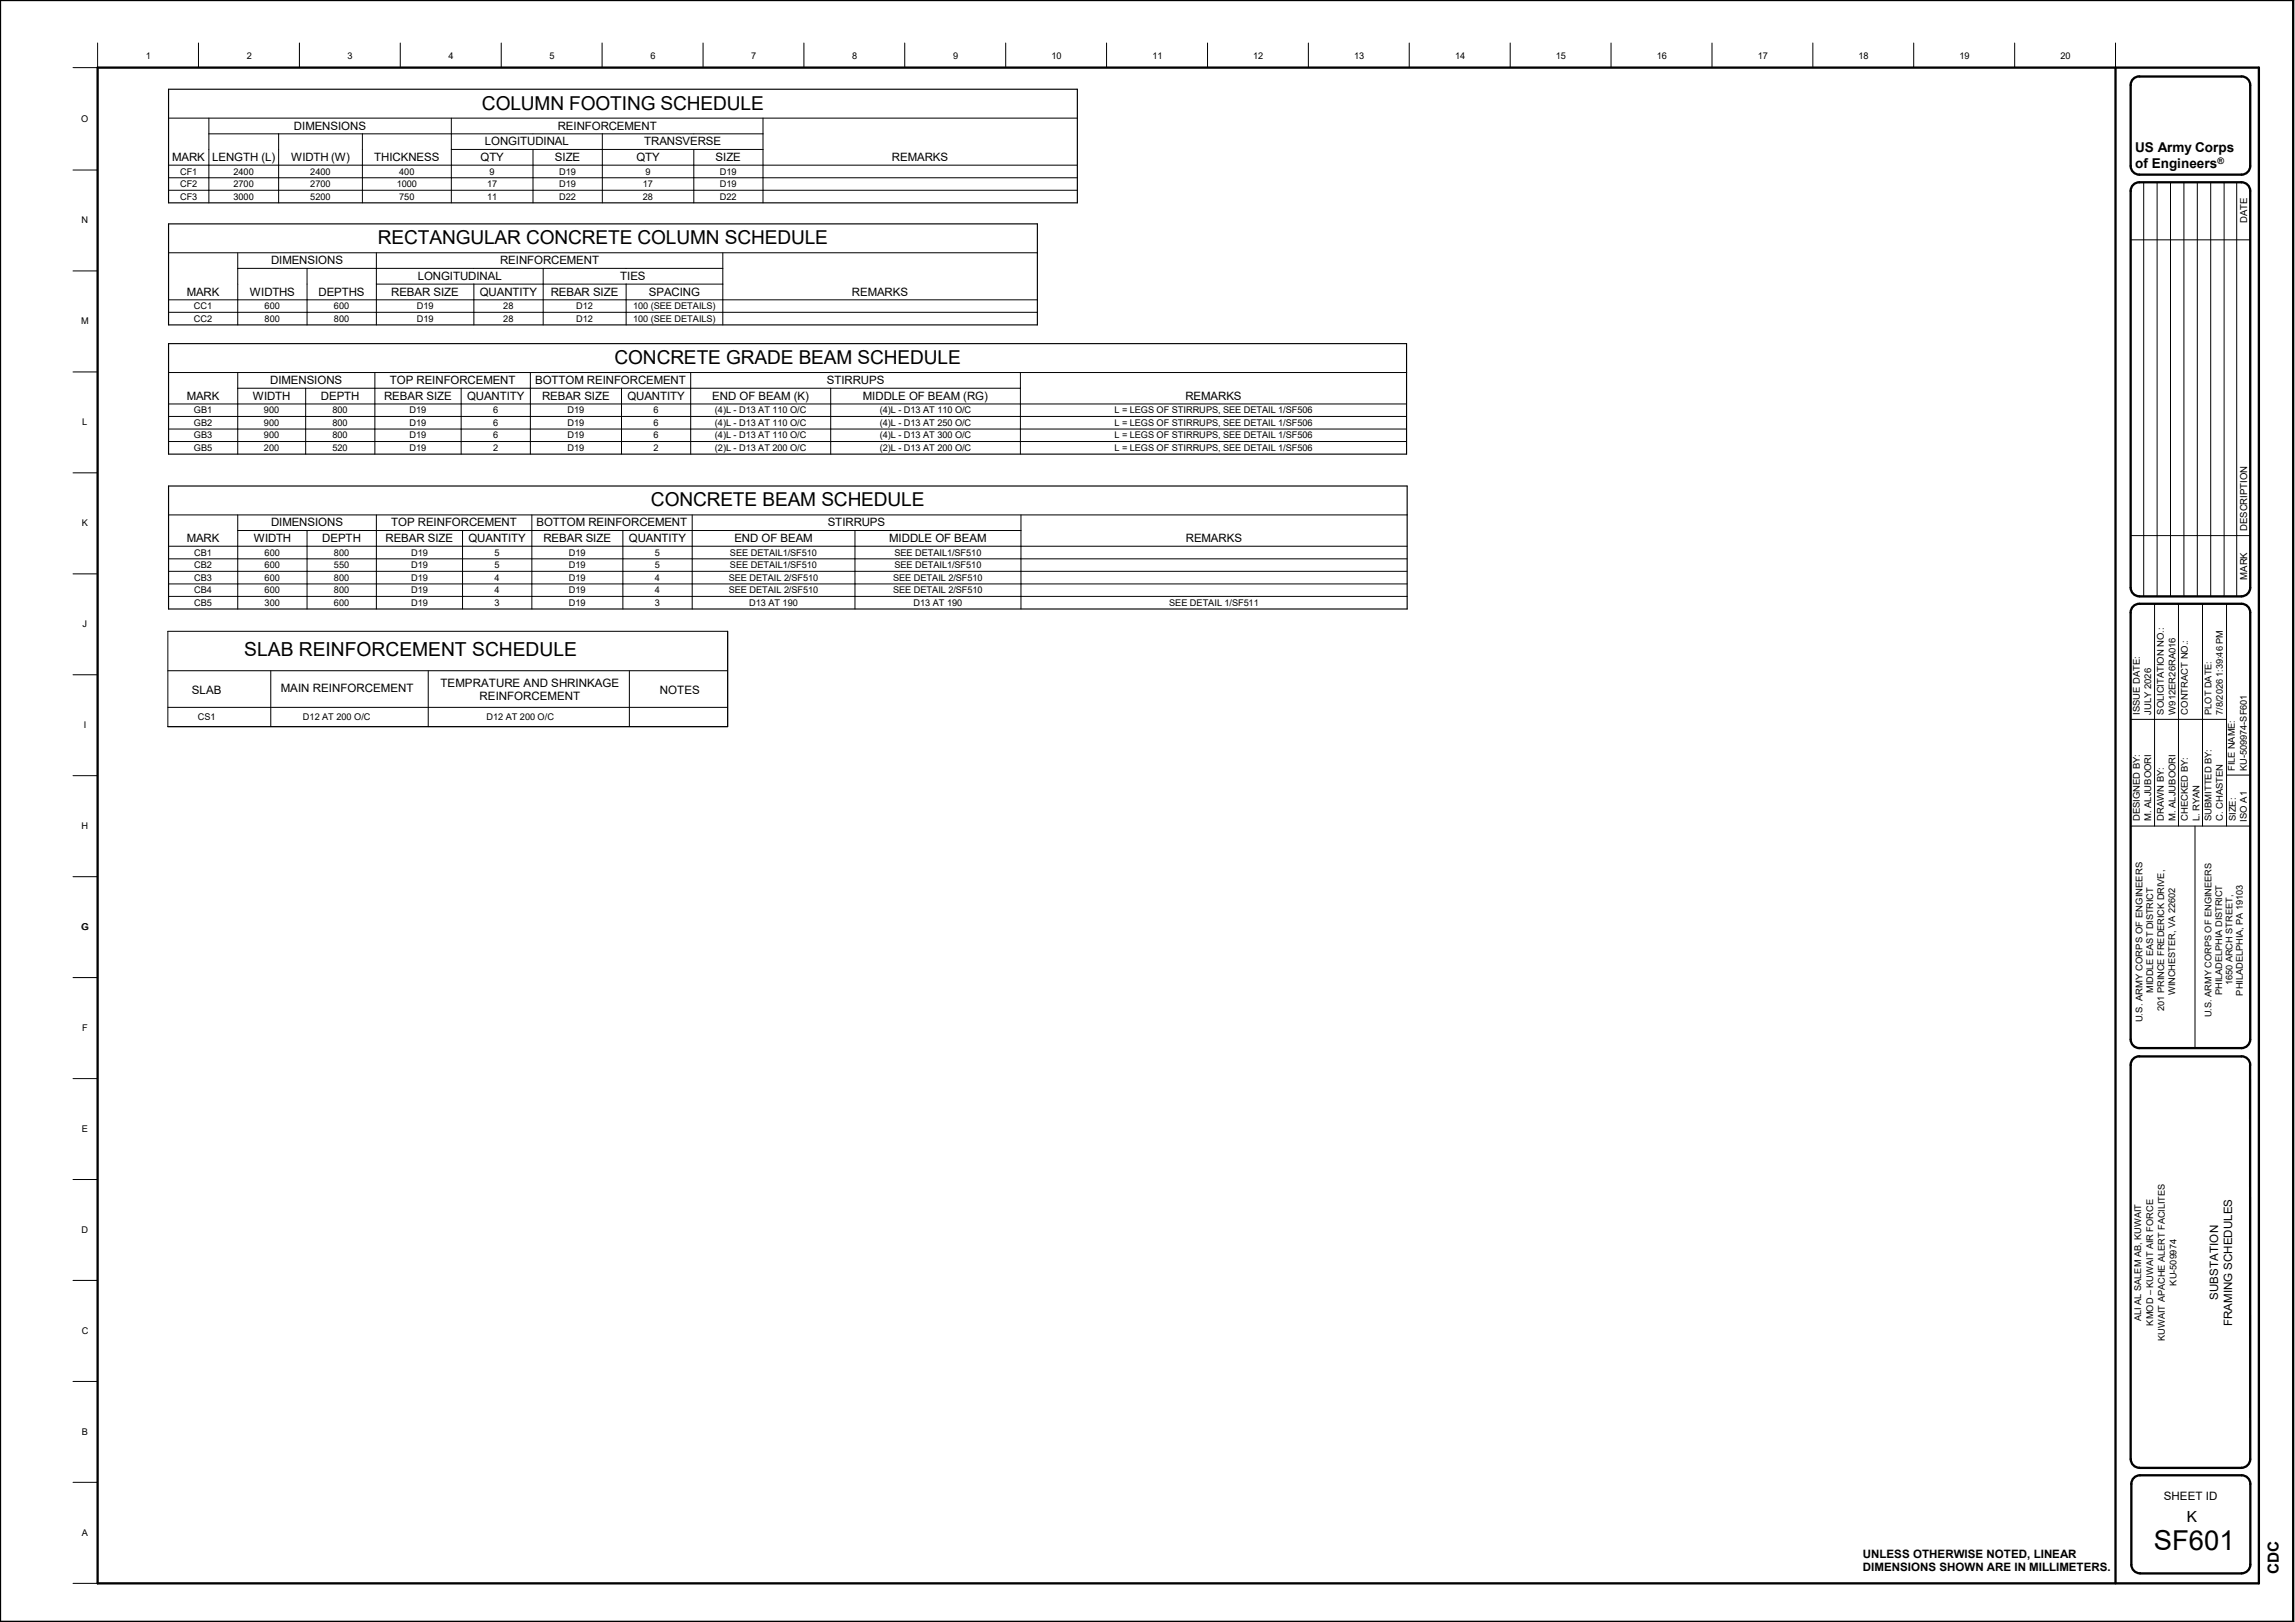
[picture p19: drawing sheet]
<svg xmlns="http://www.w3.org/2000/svg" width="841mm" height="594mm" viewBox="0 0 841 594" stroke-linecap="round" stroke-linejoin="round" font-family="sans-serif">
<defs><g id="words">
<text font-size="10.1" x="789.3" y="567.7">SF601</text>
<text font-size="7.1" x="89.5" y="240.4">SLAB REINFORCEMENT SCHEDULE</text>
<g font-size="7">
<text x="176.6" y="40.2">COLUMN FOOTING SCHEDULE</text>
<text x="138.5" y="89.5">RECTANGULAR CONCRETE COLUMN SCHEDULE</text>
<text x="225.2" y="133.4">CONCRETE GRADE BEAM SCHEDULE</text>
<text x="238.5" y="185.5">CONCRETE BEAM SCHEDULE</text>
</g>
<g font-size="5.6">
<text x="801.3" y="557.3">K</text>
<text x="835.2" y="576.4" transform="rotate(-90 835.2 576.4)">CDC</text>
</g>
<g font-size="5">
<text x="782.4" y="55.7">US Army Corps</text>
<text x="782.4" y="61.5">of Engineers</text>
</g>
<g font-size="4.2">
<text x="107.7" y="47.5">DIMENSIONS</text>
<text x="204.4" y="47.5">REINFORCEMENT</text>
<text x="177.7" y="53.2">LONGITUDINAL</text>
<text x="236.1" y="53.2">TRANSVERSE</text>
<text x="63.1" y="59">MARK</text>
<text x="77.8" y="59">LENGTH (L)</text>
<text x="106.7" y="59">WIDTH (W)</text>
<text x="137.2" y="59">THICKNESS</text>
<text x="176.1" y="59">QTY</text>
<text x="203.3" y="59">SIZE</text>
<text x="233.2" y="59">QTY</text>
<text x="262.3" y="59">SIZE</text>
<text x="326.9" y="59">REMARKS</text>
<text x="99.3" y="96.8">DIMENSIONS</text>
<text x="183.3" y="96.8">REINFORCEMENT</text>
<text x="153.1" y="102.5">LONGITUDINAL</text>
<text x="227.3" y="102.5">TIES</text>
<text x="68.4" y="108.3">MARK</text>
<text x="91.6" y="108.3">WIDTHS</text>
<text x="116.7" y="108.3">DEPTHS</text>
<text x="143.3" y="108.3">REBAR SIZE</text>
<text x="175.8" y="108.3">QUANTITY</text>
<text x="201.8" y="108.3">REBAR SIZE</text>
<text x="237.7" y="108.3">SPACING</text>
<text x="312.2" y="108.3">REMARKS</text>
<text x="99" y="140.7">DIMENSIONS</text>
<text x="142.9" y="140.7">TOP REINFORCEMENT</text>
<text x="196.1" y="140.7">BOTTOM REINFORCEMENT</text>
<text x="303" y="140.7">STIRRUPS</text>
<text x="68.4" y="146.4">MARK</text>
<text x="92.7" y="146.4">WIDTH</text>
<text x="117.6" y="146.4">DEPTH</text>
<text x="140.8" y="146.4">REBAR SIZE</text>
<text x="171.2" y="146.4">QUANTITY</text>
<text x="198.6" y="146.4">REBAR SIZE</text>
<text x="229.9" y="146.4">QUANTITY</text>
<text x="261" y="146.4">END OF BEAM (K)</text>
<text x="316.2" y="146.4">MIDDLE OF BEAM (RG)</text>
<text x="434.4" y="146.4">REMARKS</text>
<text x="99.3" y="192.8">DIMENSIONS</text>
<text x="143.4" y="192.8">TOP REINFORCEMENT</text>
<text x="196.6" y="192.8">BOTTOM REINFORCEMENT</text>
<text x="303.3" y="192.8">STIRRUPS</text>
<text x="68.4" y="198.5">MARK</text>
<text x="93" y="198.5">WIDTH</text>
<text x="118.1" y="198.5">DEPTH</text>
<text x="141.3" y="198.5">REBAR SIZE</text>
<text x="171.7" y="198.5">QUANTITY</text>
<text x="199.1" y="198.5">REBAR SIZE</text>
<text x="230.4" y="198.5">QUANTITY</text>
<text x="269.1" y="198.5">END OF BEAM</text>
<text x="325.9" y="198.5">MIDDLE OF BEAM</text>
<text x="434.6" y="198.5">REMARKS</text>
<text x="161.4" y="251.5">TEMPRATURE AND SHRINKAGE</text>
<text x="70.3" y="254">SLAB</text>
<text x="102.9" y="253.6">MAIN REINFORCEMENT</text>
<text x="175.8" y="256.3">REINFORCEMENT</text>
<text x="241.8" y="254">NOTES</text>
<text x="812.9" y="476" transform="rotate(-90 812.9 476)">SUBSTATION</text>
<text x="818" y="485.7" transform="rotate(-90 818 485.7)">FRAMING SCHEDULES</text>
<text x="793" y="549.5">SHEET ID</text>
<text x="682.7" y="570.6">UNLESS OTHERWISE NOTED, LINEAR</text>
<text x="682.7" y="575.6">DIMENSIONS SHOWN ARE IN MILLIMETERS.</text>
</g>
<g font-size="3.5">
<text x="823.5" y="81.6" transform="rotate(-90 823.5 81.6)">DATE</text>
<text x="823.5" y="194.5" transform="rotate(-90 823.5 194.5)">DESCRIPTION</text>
<text x="823.5" y="212.3" transform="rotate(-90 823.5 212.3)">MARK</text>
</g>
<g font-size="3.4">
<text x="53.5" y="21.8">1</text>
<text x="90.4" y="21.8">2</text>
<text x="127.4" y="21.8">3</text>
<text x="164.4" y="21.8">4</text>
<text x="201.3" y="21.8">5</text>
<text x="238.3" y="21.8">6</text>
<text x="275.3" y="21.8">7</text>
<text x="312.2" y="21.8">8</text>
<text x="349.2" y="21.8">9</text>
<text x="385.3" y="21.8">10</text>
<text x="422.3" y="21.8">11</text>
<text x="459.3" y="21.8">12</text>
<text x="496.2" y="21.8">13</text>
<text x="533.2" y="21.8">14</text>
<text x="570.2" y="21.8">15</text>
<text x="607.2" y="21.8">16</text>
<text x="644.1" y="21.8">17</text>
<text x="681.1" y="21.8">18</text>
<text x="718.1" y="21.8">19</text>
<text x="755.1" y="21.8">20</text>
<text x="29.8" y="44.8">O</text>
<text x="66" y="63.9">CF1</text>
<text x="85.6" y="63.9">2400</text>
<text x="113.7" y="63.9">2400</text>
<text x="146.3" y="63.9">400</text>
<text x="179.4" y="63.9">9</text>
<text x="204.9" y="63.9">D19</text>
<text x="236.5" y="63.9">9</text>
<text x="263.8" y="63.9">D19</text>
<text x="66" y="68.5">CF2</text>
<text x="85.6" y="68.5">2700</text>
<text x="113.7" y="68.5">2700</text>
<text x="145.4" y="68.5">1000</text>
<text x="178.5" y="68.5">17</text>
<text x="204.9" y="68.5">D19</text>
<text x="235.6" y="68.5">17</text>
<text x="263.8" y="68.5">D19</text>
<text x="66" y="73.1">CF3</text>
<text x="85.6" y="73.1">3000</text>
<text x="113.7" y="73.1">5200</text>
<text x="146.3" y="73.1">750</text>
<text x="178.5" y="73.1">11</text>
<text x="204.9" y="73.1">D22</text>
<text x="235.6" y="73.1">28</text>
<text x="263.8" y="73.1">D22</text>
<text x="29.9" y="81.8">N</text>
<text x="71.1" y="113.2">CC1</text>
<text x="97" y="113.2">600</text>
<text x="122.4" y="113.2">600</text>
<text x="152.7" y="113.2">D19</text>
<text x="184.4" y="113.2">28</text>
<text x="211.2" y="113.2">D12</text>
<text x="232" y="113.2">100 (SEE DETAILS)</text>
<text x="29.7" y="118.7">M</text>
<text x="71.1" y="117.8">CC2</text>
<text x="97" y="117.8">800</text>
<text x="122.4" y="117.8">800</text>
<text x="152.7" y="117.8">D19</text>
<text x="184.4" y="117.8">28</text>
<text x="211.2" y="117.8">D12</text>
<text x="232" y="117.8">100 (SEE DETAILS)</text>
<text x="30.1" y="155.7">L</text>
<text x="71.1" y="151.3">GB1</text>
<text x="71.1" y="156">GB2</text>
<text x="96.7" y="151.3">900</text>
<text x="96.7" y="156">900</text>
<text x="121.8" y="151.3">800</text>
<text x="121.8" y="156">800</text>
<text x="150.1" y="151.3">D19</text>
<text x="150.1" y="156">D19</text>
<text x="180.7" y="151.3">6</text>
<text x="180.7" y="156">6</text>
<text x="207.9" y="151.3">D19</text>
<text x="207.9" y="156">D19</text>
<text x="239.5" y="151.3">6</text>
<text x="239.5" y="156">6</text>
<text x="262" y="151.3">(4)L - D13 AT 110 O/C</text>
<text x="262" y="156">(4)L - D13 AT 110 O/C</text>
<text x="322.4" y="151.3">(4)L - D13 AT 110 O/C</text>
<text x="322.4" y="156">(4)L - D13 AT 250 O/C</text>
<text x="408.4" y="151.3">L = LEGS OF STIRRUPS, SEE DETAIL 1/SF506</text>
<text x="408.4" y="156">L = LEGS OF STIRRUPS, SEE DETAIL 1/SF506</text>
<text x="71.1" y="160.5">GB3</text>
<text x="96.7" y="160.5">900</text>
<text x="121.8" y="160.5">800</text>
<text x="150.1" y="160.5">D19</text>
<text x="180.7" y="160.5">6</text>
<text x="207.9" y="160.5">D19</text>
<text x="239.5" y="160.5">6</text>
<text x="262" y="160.5">(4)L - D13 AT 110 O/C</text>
<text x="322.4" y="160.5">(4)L - D13 AT 300 O/C</text>
<text x="408.4" y="160.5">L = LEGS OF STIRRUPS, SEE DETAIL 1/SF506</text>
<text x="71.1" y="165.1">GB5</text>
<text x="96.7" y="165.1">200</text>
<text x="121.8" y="165.1">520</text>
<text x="150.1" y="165.1">D19</text>
<text x="180.7" y="165.1">2</text>
<text x="207.9" y="165.1">D19</text>
<text x="239.5" y="165.1">2</text>
<text x="262" y="165.1">(2)L - D13 AT 200 O/C</text>
<text x="322.4" y="165.1">(2)L - D13 AT 200 O/C</text>
<text x="408.4" y="165.1">L = LEGS OF STIRRUPS, SEE DETAIL 1/SF506</text>
<text x="30" y="192.7">K</text>
<text x="71.2" y="203.5">CB1</text>
<text x="97" y="203.5">600</text>
<text x="122.4" y="203.5">800</text>
<text x="150.6" y="203.5">D19</text>
<text x="181.2" y="203.5">5</text>
<text x="208.5" y="203.5">D19</text>
<text x="240" y="203.5">5</text>
<text x="267.5" y="203.5">SEE DETAIL1/SF510</text>
<text x="327.7" y="203.5">SEE DETAIL1/SF510</text>
<text x="71.2" y="208.1">CB2</text>
<text x="97" y="208.1">600</text>
<text x="122.4" y="208.1">550</text>
<text x="150.6" y="208.1">D19</text>
<text x="181.2" y="208.1">5</text>
<text x="208.5" y="208.1">D19</text>
<text x="240" y="208.1">5</text>
<text x="267.5" y="208.1">SEE DETAIL1/SF510</text>
<text x="327.7" y="208.1">SEE DETAIL1/SF510</text>
<text x="71.2" y="212.7">CB3</text>
<text x="97" y="212.7">600</text>
<text x="122.4" y="212.7">800</text>
<text x="150.6" y="212.7">D19</text>
<text x="181.2" y="212.7">4</text>
<text x="208.5" y="212.7">D19</text>
<text x="240" y="212.7">4</text>
<text x="267" y="212.7">SEE DETAIL 2/SF510</text>
<text x="327.3" y="212.7">SEE DETAIL 2/SF510</text>
<text x="71.2" y="217.3">CB4</text>
<text x="71.2" y="221.9">CB5</text>
<text x="97" y="217.3">600</text>
<text x="97" y="221.9">300</text>
<text x="122.4" y="217.3">800</text>
<text x="122.4" y="221.9">600</text>
<text x="150.6" y="217.3">D19</text>
<text x="150.6" y="221.9">D19</text>
<text x="181.2" y="217.3">4</text>
<text x="181.2" y="221.9">3</text>
<text x="208.5" y="217.3">D19</text>
<text x="208.5" y="221.9">D19</text>
<text x="240" y="217.3">4</text>
<text x="240" y="221.9">3</text>
<text x="267" y="217.3">SEE DETAIL 2/SF510</text>
<text x="274.5" y="221.9">D13 AT 190</text>
<text x="327.3" y="217.3">SEE DETAIL 2/SF510</text>
<text x="334.8" y="221.9">D13 AT 190</text>
<text x="428.5" y="221.9">SEE DETAIL 1/SF511</text>
<text x="30.2" y="229.7">J</text>
<text x="72.5" y="263.6">CS1</text>
<text x="111" y="263.7">D12 AT 200 O/C</text>
<text x="178.3" y="263.7">D12 AT 200 O/C</text>
<text x="784.2" y="261.8" transform="rotate(-90 784.2 261.8)">ISSUE DATE:</text>
<text x="788.3" y="261.8" transform="rotate(-90 788.3 261.8)">JULY 2026</text>
<text x="793" y="261.8" transform="rotate(-90 793 261.8)">SOLICITATION NO.:</text>
<text x="797.2" y="261.8" transform="rotate(-90 797.2 261.8)">W912ER26RA016</text>
<text x="801.8" y="261.8" transform="rotate(-90 801.8 261.8)">CONTRACT NO.:</text>
<text x="810.4" y="261.8" transform="rotate(-90 810.4 261.8)">PLOT DATE:</text>
<text x="814.6" y="261.8" transform="rotate(-90 814.6 261.8)">7/8/2026 1:39:46 PM</text>
<text x="30.7" y="266.7">I</text>
<text x="818.9" y="282.3" transform="rotate(-90 818.9 282.3)">FILE NAME:</text>
<text x="823.4" y="282.3" transform="rotate(-90 823.4 282.3)">KU-509974-SF601</text>
<text x="29.9" y="303.6">H</text>
<text x="784.2" y="300.8" transform="rotate(-90 784.2 300.8)">DESIGNED BY:</text>
<text x="788.3" y="300.8" transform="rotate(-90 788.3 300.8)">M. ALJUBOORI</text>
<text x="793" y="300.8" transform="rotate(-90 793 300.8)">DRAWN BY:</text>
<text x="797.2" y="300.8" transform="rotate(-90 797.2 300.8)">M. ALJUBOORI</text>
<text x="801.8" y="300.8" transform="rotate(-90 801.8 300.8)">CHECKED BY:</text>
<text x="806" y="300.8" transform="rotate(-90 806 300.8)">L. RYAN</text>
<text x="810.4" y="300.8" transform="rotate(-90 810.4 300.8)">SUBMITTED BY:</text>
<text x="814.6" y="300.8" transform="rotate(-90 814.6 300.8)">C. CHASTEN</text>
<text x="819.3" y="300.8" transform="rotate(-90 819.3 300.8)">SIZE:</text>
<text x="823.4" y="300.9" transform="rotate(-90 823.4 300.9)">ISO A1</text>
<text x="29.8" y="340.6">G</text>
<text x="789.1" y="363.7" transform="rotate(-90 789.1 363.7)">MIDDLE EAST DISTRICT</text>
<text x="797.1" y="364.5" transform="rotate(-90 797.1 364.5)">WINCHESTER, VA 22602</text>
<text x="814.3" y="364.5" transform="rotate(-90 814.3 364.5)">PHILADELPHIA DISTRICT</text>
<text x="818.1" y="360.8" transform="rotate(-90 818.1 360.8)">1650 ARCH STREET,</text>
<text x="821.9" y="364.6" transform="rotate(-90 821.9 364.6)">PHILADELPHIA, PA 19103</text>
<text x="793.1" y="370.2" transform="rotate(-90 793.1 370.2)">201 PRINCE FREDERICK DRIVE,</text>
<text x="30.1" y="377.6">F</text>
<text x="785.2" y="374.5" transform="rotate(-90 785.2 374.5)">U.S. ARMY CORPS OF ENGINEERS</text>
<text x="810.4" y="372.6" transform="rotate(-90 810.4 372.6)">U.S. ARMY CORPS OF ENGINEERS</text>
<text x="30" y="414.6">E</text>
<text x="29.9" y="451.6">D</text>
<text x="797.6" y="470.8" transform="rotate(-90 797.6 470.8)">KU-509974</text>
<text x="784.6" y="483.7" transform="rotate(-90 784.6 483.7)">ALI AL SALEM AB, KUWAIT</text>
<text x="789.1" y="485.5" transform="rotate(-90 789.1 485.5)">KMOD – KUWAIT AIR FORCE</text>
<text x="29.9" y="488.7">C</text>
<text x="793.4" y="491.2" transform="rotate(-90 793.4 491.2)">KUWAIT APACHE ALERT FACILITES</text>
<text x="30" y="525.6">B</text>
<text x="30" y="562.5">A</text>
</g>
<text font-size="3.3" x="812.6" y="60">®</text>
</g></defs>
<path d="M61.5 231.2h205.2v34.9h-205.2zM61.5 245.7h205.2M61.5 259.1h205.2M99.2 245.7v20.4M156.9 245.7v20.4M230.6 245.7v20.4" fill="none" stroke="#000" stroke-width=".37"/>
<g fill="#fff">
<path d="M89.5 234h123.9v7.9h-123.9z"/>
<path d="M70.3 250.2h10.9v4.8h-10.9z"/>
<path d="M102.9 249.8h48.7v4.8h-48.7z"/>
<path d="M161.4 247.7h66.8v4.8h-66.8z"/>
<path d="M175.8 252.5h36.9v4.8h-36.9z"/>
<path d="M241.8 250.2h14.7v4.8h-14.7z"/>
<path d="M72.5 260.5h6.5v3.9h-6.5z"/>
<path d="M111 260.6h24.8v3.9h-24.8z"/>
<path d="M178.3 260.6h24.7v3.9h-24.7z"/>
</g>
<g fill="none" stroke="#000" stroke-width=".37">
<path d="M35.8 15.7v9.1h-9M72.7 15.7v9.1M109.7 15.7v9.1M146.7 15.7v9.1M183.7 15.7v9.1M220.6 15.7v9.1M257.6 15.7v9.1M294.6 15.7v9.1M331.6 15.7v9.1M368.6 15.7v9.1M405.5 15.7v9.1M442.5 15.7v9.1"/>
<path d="M479.5 15.7v9.1M516.4 15.7v9.1M553.4 15.7v9.1M590.4 15.7v9.1M627.4 15.7v9.1M664.3 15.7v9.1M701.3 15.7v9.1M738.3 15.7v9.1M775.3 15.7v9.1M61.8 43.3h333M76.5 49h203.1M76.5 43.3v31"/>
<path d="M102.1 49v25.3M132.8 49v25.3M165.4 54.7h114.2M165.4 43.3v31M195.3 54.7v19.6M220.7 49v25.3M254.3 54.7v19.6M279.6 43.3v31M26.8 62.3h9M61.8 69.7h333M61.8 65.1h333M61.8 60.5h333"/>
<path d="M785.6 66.8v151.6M790.5 66.8v151.6M795.4 66.8v151.6M800.3 66.8v151.6M805.2 66.8v151.6M810.1 66.8v151.6M815 66.8v151.6M819.7 66.8v151.6M26.8 99.2h9M61.8 92.6h318.4M87.1 98.3h177.8M87.1 92.6v26.4"/>
<path d="M112.5 98.3v20.7M137.9 92.6v26.4M199.1 98.3v20.7M264.9 92.6v26.4M780.8 87.8h43.8M61.8 114.4h318.4M61.8 109.8h318.4M137.9 104.1h127M173.7 104.1v14.9M229.4 104.1v14.9M26.8 136.2h9M61.8 136.4h453.7"/>
<path d="M87.1 136.4v29.9M137.4 136.4v29.9M194.4 136.4v29.9M253.1 136.4v29.9M373.9 136.4v29.9M61.8 157.1h453.7M61.8 152.5h453.7M61.8 148h453.7M87.1 142.2h286.8M112 142.2v24.1M169 142.2v24.1M227.8 142.2v24.1"/>
<path d="M304.4 142.2v24.1M26.8 173.2h9M61.8 161.7h453.7M61.8 188.6h453.9M87.1 188.6v34.5M87.1 194.3h287M112.5 194.3v28.8M137.9 188.6v34.5M169.5 194.3v28.8M194.9 188.6v34.5M228.3 194.3v28.8M253.7 188.6v34.5"/>
<path d="M313.3 194.3v28.8M374.1 188.6v34.5M780.8 196.2h43.8M26.8 210.2h9M61.8 218.4h453.9M61.8 213.9h453.9M61.8 209.3h453.9M61.8 204.7h453.9M61.8 200.1h453.9M789.6 221.1v81.5M798.3 221.1v81.5M807.1 221.1v81.5"/>
<path d="M815.9 221.1v81.5M26.8 247.1h9M780.8 263.5h35.1M26.8 284.1h9M815.9 283.9h8.7M780.8 302.6h43.8M804.4 302.6v81.3M26.8 321.1h9M26.8 358.1h9M26.8 395.1h9M26.8 432h9M26.8 469h9"/>
<path d="M26.8 506h9M26.8 542.9h9M26.8 579.9h9"/>
</g>
<g fill="none" stroke="#000" stroke-width=".85">
<path d="M0 0h840.4v594h-840.4zM35.8 24.8h792v555.1h-792zM775.3 24.8v555.1M780.8 31.2v29.6a3.2 3.2 0 0 0 3.2 3.2h37.4a3.2 3.2 0 0 0 3.2-3.2v-29.6M784 28a3.1 3.1 0 0 0-3.2 3.2M784 28h37.4M821.4 28a3.2 3.2 0 0 1 3.2 3.2M780.8 215.2a3.2 3.2 0 0 0 3.2 3.2h37.4a3.3 3.3 0 0 0 3.2-3.2M780.8 215.3v-145.4a3.1 3.1 0 0 1 3.2-3.1h37.4a3.2 3.2 0 0 1 3.2 3.1v145.4M780.8 380.7a3.2 3.2 0 0 0 3.2 3.2h37.4a3.2 3.2 0 0 0 3.2-3.2M780.8 380.7v-156.4a3.1 3.1 0 0 1 3.2-3.2h37.4a3.2 3.2 0 0 1 3.2 3.2v156.4M824.6 390.1v144.4"/>
<path d="M824.6 390.1a3.2 3.2 0 0 0-3.2-3.2h-37.4a3.1 3.1 0 0 0-3.2 3.2v144.4M780.8 534.4a3.2 3.2 0 0 0 3.2 3.2M824.6 534.4a3.2 3.2 0 0 1-3.2 3.2h-37.4M781 573.1a3.2 3.2 0 0 0 3.2 3.1l37.3 .1a3.3 3.3 0 0 0 3.2-3.2M781 573.1v-29.6a3.1 3.1 0 0 1 3.2-3.2h37.3a3.2 3.2 0 0 1 3.2 3.2v29.6"/>
</g>
<path d="M61.8 32.7h333v41.6h-333zM61.8 82h318.4v37h-318.4zM61.8 125.9h453.7v40.4h-453.7zM61.8 178h453.9v45.1h-453.9z" fill="none" stroke="#000" stroke-width=".42"/>
<use href="#words"/>
</svg>
